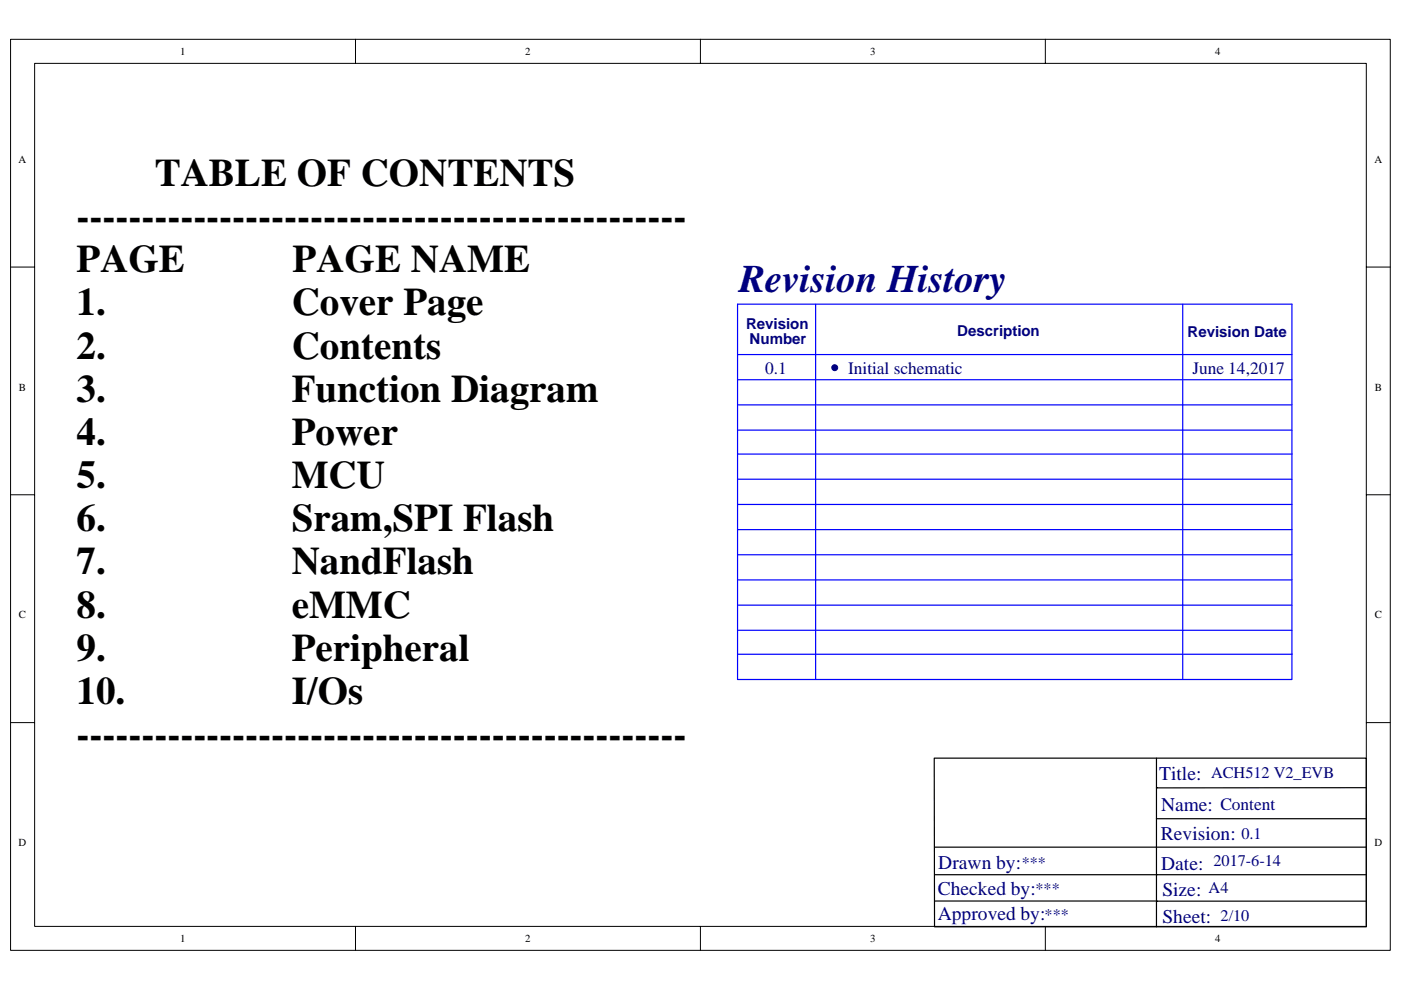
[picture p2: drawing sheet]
<svg xmlns="http://www.w3.org/2000/svg" width="297mm" height="210mm" viewBox="0 0 297 210" stroke-linecap="round" stroke-linejoin="round" font-family="sans-serif">
<defs><g id="words">
<g font-size="8.3">
<text x="32.8" y="39.5">TABLE OF CONTENTS</text>
<text x="16.2" y="48.6">-----------------------------------------------</text>
<text x="16.2" y="57.8">PAGE</text>
<text x="62" y="57.8">PAGE NAME</text>
<text x="16.2" y="66.9">1.</text>
<text x="61.8" y="66.9">Cover Page</text>
<text x="16.2" y="76.1">2.</text>
<text x="61.8" y="76.1">Contents</text>
<text x="16.2" y="85.2">3.</text>
<text x="61.8" y="85.2">Function Diagram</text>
<text x="16.2" y="94.4">4.</text>
<text x="61.9" y="94.4">Power</text>
<text x="16.2" y="103.5">5.</text>
<text x="61.9" y="103.5">MCU</text>
<text x="16.2" y="112.7">6.</text>
<text x="61.8" y="112.7">Sram,SPI Flash</text>
<text x="16.2" y="121.8">7.</text>
<text x="61.8" y="121.8">NandFlash</text>
<text x="16.2" y="131">8.</text>
<text x="61.9" y="131">eMMC</text>
<text x="16.2" y="140.1">9.</text>
<text x="61.8" y="140.1">Peripheral</text>
<text x="16.2" y="149.3">10.</text>
<text x="61.8" y="149.3">I/Os</text>
<text x="16.2" y="158.5">-----------------------------------------------</text>
</g>
<text font-size="8.3" fill="#000080" x="156.7" y="62">Revision History</text>
<g font-size="4.1" fill="#000080">
<text x="245.8" y="165.5">Title:</text>
<text x="246.2" y="172.1">Name:</text>
<text x="246.1" y="178.1">Revision:</text>
<text x="198.9" y="184.2">Drawn by:</text>
<text x="246.2" y="184.4">Date:</text>
<text x="198.8" y="189.8">Checked by:</text>
<text x="246.4" y="190">Size:</text>
<text x="198.8" y="195.1">Approved by:</text>
<text x="246.4" y="195.7">Sheet:</text>
</g>
<g font-size="3.7" fill="#000080">
<text x="162.2" y="79.2">0.1</text>
<text x="179.8" y="79.2">Initial schematic</text>
<text x="252.8" y="79.2">June 14,2017</text>
<text x="258.7" y="171.9">Content</text>
</g>
<g font-size="3.5" fill="#000080">
<text x="256.8" y="165">ACH512 V2_EVB</text>
<text x="263.2" y="177.9">0.1</text>
<text x="216.6" y="184">***</text>
<text x="257.3" y="183.7">2017-6-14</text>
<text x="219.6" y="189.6">***</text>
<text x="256.2" y="189.5">A4</text>
<text x="221.5" y="195">***</text>
<text x="258.8" y="195.3">2/10</text>
</g>
<g font-size="3.2" fill="#000080">
<text x="158.2" y="69.7">Revision</text>
<text x="202.9" y="71.2">Description</text>
<text x="251.8" y="71.5">Revision Date</text>
<text x="158.9" y="73">Number</text>
</g>
<g font-size="2.3">
<text x="38.2" y="11.7">1</text>
<text x="111.4" y="11.7">2</text>
<text x="184.5" y="11.7">3</text>
<text x="257.6" y="11.7">4</text>
<text x="4" y="34.5">A</text>
<text x="291.4" y="34.5">A</text>
<text x="4" y="82.8">B</text>
<text x="291.5" y="82.8">B</text>
<text x="4" y="131.2">C</text>
<text x="291.5" y="131.2">C</text>
<text x="4" y="179.5">D</text>
<text x="291.4" y="179.5">D</text>
<text x="38.2" y="199.8">1</text>
<text x="111.4" y="199.8">2</text>
<text x="184.5" y="199.8">3</text>
<text x="257.6" y="199.8">4</text>
</g>
</g></defs>
<path d="M2.2 8.3h292.6v193.3h-292.6z" fill="none" stroke="#000" stroke-width=".21"/>
<path d="M7.4 13.5h282.3v183h-282.3z" fill="#fff"/>
<g fill="none" stroke="#000" stroke-width=".21">
<path d="M7.3 13.4h282.4v183.1h-282.4zM75.4 8.3v5.1M148.5 8.3v5.1M221.6 8.3v5.1M2.2 56.6h5.1M289.7 56.6h5.1M2.2 104.9h5.1M289.7 104.9h5.1M2.2 153.3h5.1M289.7 153.3h5.1M75.4 196.5v5.1M148.5 196.5v5.1"/>
<path d="M221.6 196.5v5.1"/>
</g>
<path d="M198.2 179.7h91.5M245.2 160.8v35.8M245.2 173.7h44.4M245.3 167.1h-.1h44.4M289.6 160.8h-91.5v35.8h91.6v-35.7M198.1 185.5h47M198.2 191.1h46.9M245.3 185.5h44.4M245.3 191.1h44.4" fill="none" stroke="#000" stroke-width=".25"/>
<g fill="none" stroke="#00f" stroke-width=".25">
<path d="M156.4 75.2h117.5M172.9 64.5v79.6M250.8 64.5v79.6M156.4 80.5h117.5M156.4 91.2h117.5M156.4 96.3h117.5M156.4 85.9h117.5M156.4 101.6h117.5M156.4 107h117.5M156.4 112.3h117.5M156.4 117.7h117.5M156.4 138.8v-74.3h117.5v74.3"/>
<path d="M156.4 138.8v5.3h117.5v-5.3M156.4 123h117.5M156.4 128.4h117.5M156.4 133.7h117.5M156.4 138.8h117.5"/>
</g>
<circle cx="177" cy="78" r=".63" fill="#000080" stroke="#000080" stroke-width=".21"/>
<use href="#words"/>
</svg>
